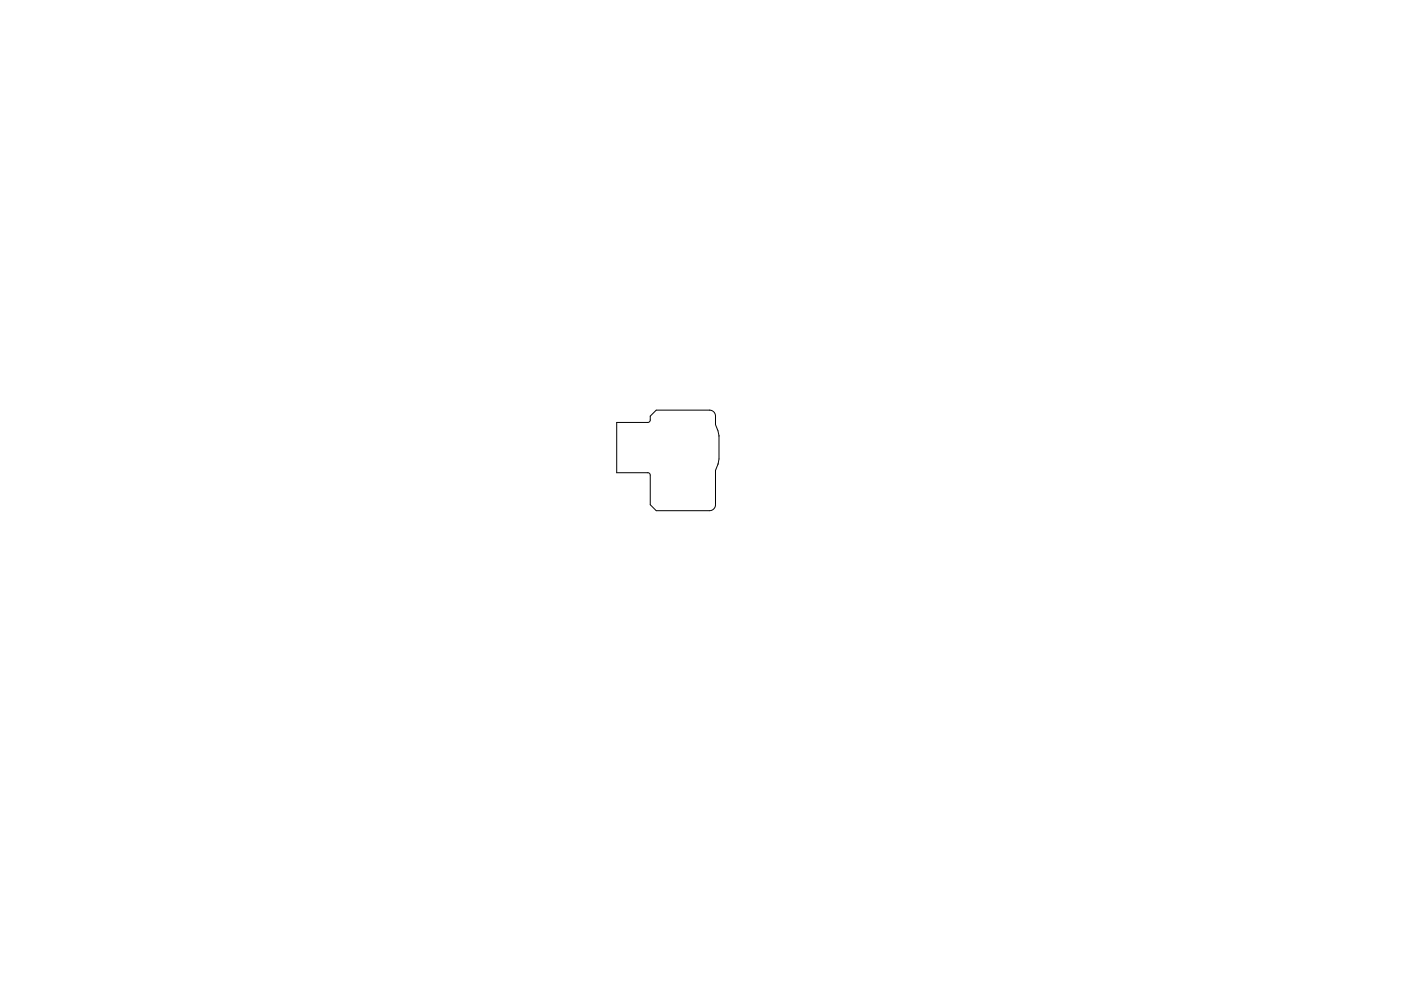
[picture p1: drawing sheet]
<svg xmlns="http://www.w3.org/2000/svg" width="297mm" height="210mm" viewBox="0 0 297 210" stroke-linecap="round" stroke-linejoin="round" font-family="sans-serif">
<path d="M151.7 99.8v7.3a1.27 1.27 0 0 1-1.3 1.3h-11.3l-1.2-1.3v-6.3l-.2-.4-.3-.1h-6.6v-10.7h6.7l.3-.4 .1-.9 1.2-1.3h11.3a1.27 1.27 0 0 1 1.3 1.3v1.8l.5 1.3 .2 1.1v4.9l-.1 1-.6 1.4" fill="none" stroke="#000" stroke-width=".21"/>
</svg>
